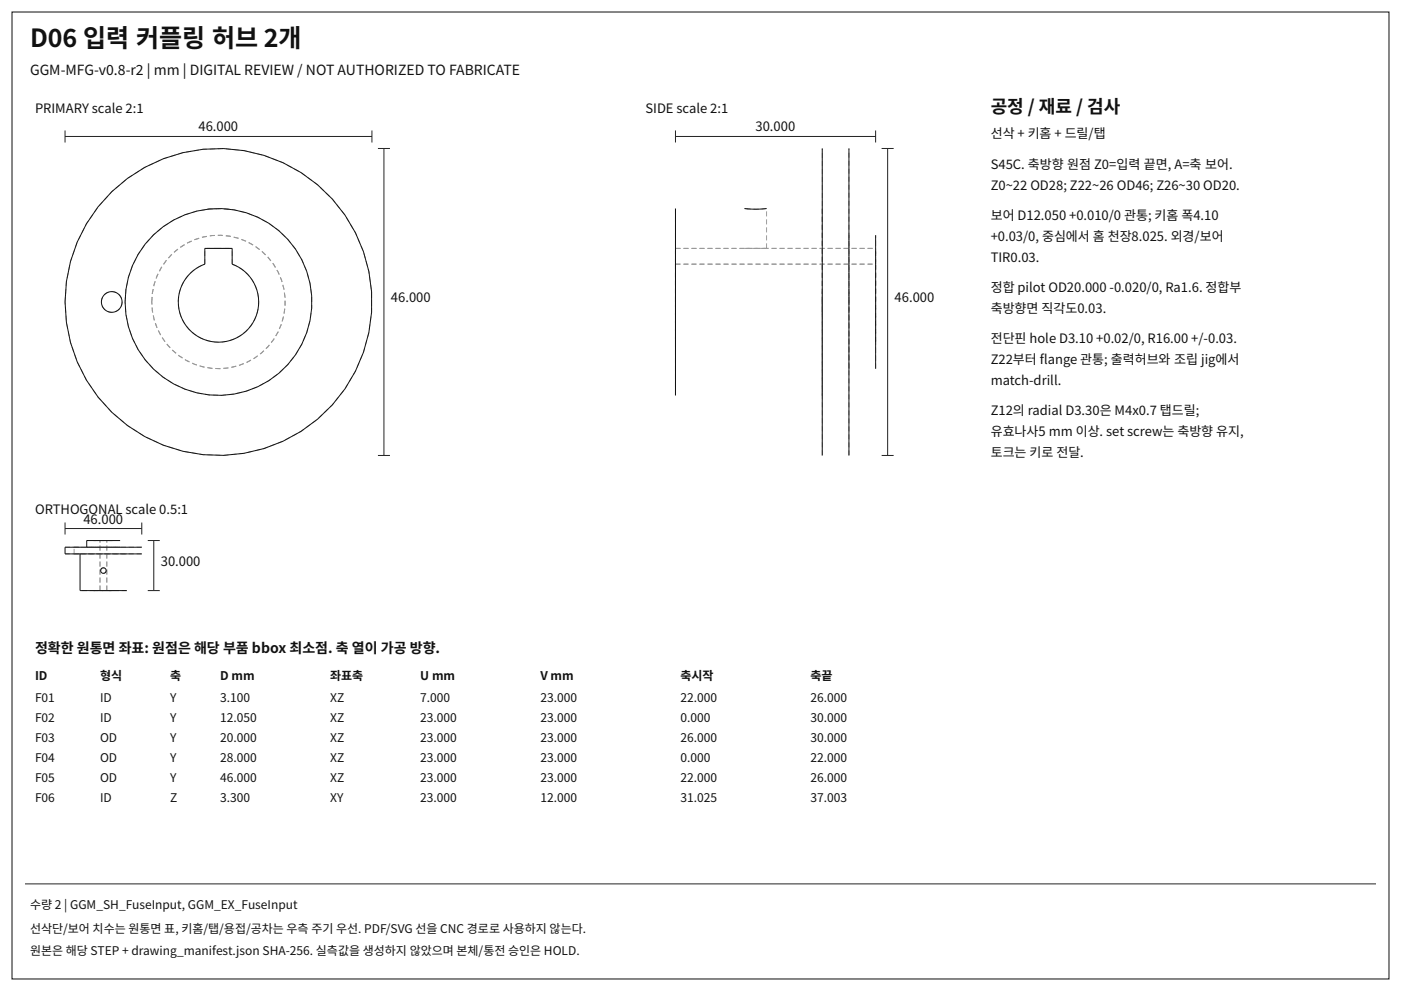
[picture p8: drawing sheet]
<svg xmlns="http://www.w3.org/2000/svg" width="420mm" height="297mm" viewBox="0 0 420 297" stroke-linecap="round" stroke-linejoin="round" font-family="sans-serif">
<defs><g id="words">
<text font-size="7.5" fill="#111" x="9" y="14.1">D06 입력 커플링 허브 2개</text>
<text font-size="5.4" fill="#111" x="297" y="33.9">공정 / 재료 / 검사</text>
<g font-size="4.2" fill="#111">
<text x="9" y="22.5">GGM-MFG-v0.8-r2 | mm | DIGITAL REVIEW / NOT AUTHORIZED TO FABRICATE</text>
<text x="10.5" y="195.6">정확한 원통면 좌표: 원점은 해당 부품 bbox 최소점. 축 열이 가공 방향.</text>
</g>
<g font-size="3.9" fill="#111">
<text x="10.5" y="33.9">PRIMARY scale 2:1</text>
<text x="193.5" y="33.9">SIDE scale 2:1</text>
<text x="59.5" y="39.4">46.000</text>
<text x="226.5" y="39.4">30.000</text>
<text x="297" y="41.4">선삭 + 키홈 + 드릴/탭</text>
<text x="297" y="50.7">S45C. 축방향 원점 Z0=입력 끝면, A=축 보어.</text>
<text x="297" y="57">Z0~22 OD28; Z22~26 OD46; Z26~30 OD20.</text>
<text x="297" y="66">보어 D12.050 +0.010/0 관통; 키홈 폭4.10</text>
<text x="297" y="72.3">+0.03/0, 중심에서 홈 천장8.025. 외경/보어</text>
<text x="297" y="78.6">TIR0.03.</text>
<text x="297" y="87.6">정합 pilot OD20.000 -0.020/0, Ra1.6. 정합부</text>
<text x="117.2" y="90.5">46.000</text>
<text x="268.2" y="90.5">46.000</text>
<text x="297" y="93.9">축방향면 직각도0.03.</text>
<text x="297" y="102.9">전단핀 hole D3.10 +0.02/0, R16.00 +/-0.03.</text>
<text x="297" y="109.2">Z22부터 fange 관통; 출력허브와 조립 jig에서</text>
<text x="311.7" y="109.2">l</text>
<text x="297" y="115.5">match-drill.</text>
<text x="297" y="124.5">Z12의 radial D3.30은 M4x0.7 탭드릴;</text>
<text x="297" y="130.8">유효나사5 mm 이상. set screw는 축방향 유지,</text>
<text x="297" y="137.1">토크는 키로 전달.</text>
<text x="10.5" y="153.9">ORTHOGONAL scale 0.5:1</text>
<text x="25" y="156.9">46.000</text>
<text x="48.2" y="169.5">30.000</text>
</g>
<g font-size="3.6" fill="#111">
<text x="10.5" y="203.7">ID</text>
<text x="30" y="203.7">형식</text>
<text x="51" y="203.7">축</text>
<text x="66" y="203.7">D mm</text>
<text x="99" y="203.7">좌표축</text>
<text x="126" y="203.7">U mm</text>
<text x="162" y="203.7">V mm</text>
<text x="204" y="203.7">축시작</text>
<text x="243" y="203.7">축끝</text>
<text x="10.5" y="210.3">F01</text>
<text x="30" y="210.3">ID</text>
<text x="51" y="210.3">Y</text>
<text x="66" y="210.3">3.100</text>
<text x="99" y="210.3">XZ</text>
<text x="126" y="210.3">7.000</text>
<text x="162" y="210.3">23.000</text>
<text x="204" y="210.3">22.000</text>
<text x="243" y="210.3">26.000</text>
<text x="10.5" y="216.3">F02</text>
<text x="30" y="216.3">ID</text>
<text x="51" y="216.3">Y</text>
<text x="66" y="216.3">12.050</text>
<text x="99" y="216.3">XZ</text>
<text x="126" y="216.3">23.000</text>
<text x="162" y="216.3">23.000</text>
<text x="204" y="216.3">0.000</text>
<text x="243" y="216.3">30.000</text>
<text x="10.5" y="222.3">F03</text>
<text x="30" y="222.3">OD</text>
<text x="51" y="222.3">Y</text>
<text x="66" y="222.3">20.000</text>
<text x="99" y="222.3">XZ</text>
<text x="126" y="222.3">23.000</text>
<text x="162" y="222.3">23.000</text>
<text x="204" y="222.3">26.000</text>
<text x="243" y="222.3">30.000</text>
<text x="10.5" y="228.3">F04</text>
<text x="30" y="228.3">OD</text>
<text x="51" y="228.3">Y</text>
<text x="66" y="228.3">28.000</text>
<text x="99" y="228.3">XZ</text>
<text x="126" y="228.3">23.000</text>
<text x="162" y="228.3">23.000</text>
<text x="204" y="228.3">0.000</text>
<text x="243" y="228.3">22.000</text>
<text x="10.5" y="234.3">F05</text>
<text x="30" y="234.3">OD</text>
<text x="51" y="234.3">Y</text>
<text x="66" y="234.3">46.000</text>
<text x="99" y="234.3">XZ</text>
<text x="126" y="234.3">23.000</text>
<text x="162" y="234.3">23.000</text>
<text x="204" y="234.3">22.000</text>
<text x="243" y="234.3">26.000</text>
<text x="10.5" y="240.3">F06</text>
<text x="30" y="240.3">ID</text>
<text x="51" y="240.3">Z</text>
<text x="66" y="240.3">3.300</text>
<text x="99" y="240.3">XY</text>
<text x="126" y="240.3">23.000</text>
<text x="162" y="240.3">12.000</text>
<text x="204" y="240.3">31.025</text>
<text x="243" y="240.3">37.003</text>
<text x="9" y="272.4">수량 2 | GGM_SH_FuseInput, GGM_EX_FuseInput</text>
<text x="9" y="279.6">선삭단/보어 치수는 원통면 표, 키홈/탭/용접/공차는 우측 주기 우선. PDF/SVG 선을 CNC 경로로 사용하지 않는다.</text>
<text x="9" y="286.2">원본은 해당 STEP + drawing_manifest.json SHA-256. 실측값을 생성하지 않았으며 본체/통전 승인은 HOLD.</text>
</g>
</g></defs>
<g fill="none" stroke="#111" stroke-width=".3">
<path d="M3.6 3.6h412.8v289.8h-412.8zM246.5 44.5v92M254.5 44.5v92M61.4 74.5h8.2v4.7a12 12 0 0 1 5.6 18.5 12 12 0 0 1-19.4 0 12 12 0 0 1 5.6-18.5zM202.5 62.5v56M223.2 62.5l3.2 .2 3.4-.2M224.1 62.6h.2M224.4 62.6h.1M224.9 62.7h.1M262.5 70.5v40M24 166v11h14M36 162h-10v2"/>
<path d="M42.5 164h-23v2h23"/>
<circle cx="33.5" cy="90.5" r="3.1"/>
<circle cx="65.5" cy="90.5" r="28"/>
<circle cx="65.5" cy="90.5" r="46"/>
<circle cx="31" cy="171" r=".82"/>
</g>
<g fill="none" stroke="#999" stroke-width=".3" stroke-dasharray="1.5 .9" stroke-linecap="butt">
<path d="M61.4 79.2v-4.7M62.2 62.7l3.2-.2 3.4 .2M62.2 74.5h6.6M65.5 62.5l-3.3 .2M65.5 74.5h-3.3M68.8 62.7l-3.3-.2M68.8 74.5h-3.3M69.6 74.5h-8.2M69.6 79.2v-4.7M69.6 79.2a12 12 0 0 1 2.8 21.2 12 12 0 0 1-18.9-9.9M202.5 79.2v23.3M202.5 79.2v-4.7"/>
<path d="M202.5 79.2h60M202.5 74.5h60M223.2 74.5h6.6M224.1 62.6l-.9-.1M224.4 62.6h-.1M224.9 62.7l-.5-.1M229.8 62.5l-4.8 .2M229.8 74.5v-12M229.8 74.5h-6.6M246.5 62.5v56M254.5 70.5v40M262.5 79.2v-4.7"/>
<path d="M262.5 79.2v23.3M19.5 90.5a46 46 0 0 1 67.2-40.8 46 46 0 0 1 5.3 78.4 46 46 0 0 1-72.1-31.5l-.4-6.1M30.4 90.5a3.1 3.1 0 0 1 4.5-2.8 3.1 3.1 0 0 1 .4 5.3 3.1 3.1 0 0 1-4.9-2.1v-.4M37.5 90.5a28 28 0 0 1 40.9-24.8 28 28 0 0 1 3.2 47.7 28 28 0 0 1-43.9-19.2l-.2-3.7M45.5 90.5a20 20 0 0 1 29.2-17.7 20 20 0 0 1 2.3 34.1 20 20 0 0 1-31.3-13.7l-.2-2.7M53.5 90.5a12 12 0 0 1 7.9-11.3M202.5 90.5v-28M202.5 90.5v-11.3M246.5 90.5v-28M246.5 90.5v-46M246.5 90.5v-3.1M246.5 87.4v6.2"/>
<path d="M246.5 93.6v-3.1M254.5 90.5v-46M254.5 90.5v-3.1M254.5 87.4v6.2M254.5 93.6v-3.1M254.5 90.5v-20M262.5 90.5v-20M262.5 90.5v-11.3M202.5 118.5v-28M202.5 102.5v-12M246.5 118.5v-28M254.5 110.5v-20"/>
<path d="M262.5 110.5v-20M262.5 102.5v-12M246.5 136.5v-46M254.5 136.5v-46M22.2 166h1.6M22.2 164h1.6M22.2 166v-2M23.8 166h-1.6M23.8 164h-1.6M24 166h14M26 164h10M28 177h2"/>
<path d="M28 162h2M30 177v-15M31 170.2a.82 .82 0 0 0-.7 1.2 .82 .82 0 0 0 1.4 .1 .82 .82 0 0 0-.6-1.3h-.1M32 177h2M32 177h-2M32 177v-15M32 162h-2M32 162h2M34 177h-6M34 162h-6M36 162h-10M36 164h-10"/>
<path d="M38 177h-14M38 166h-14M42.5 166h-23M42.5 164h-23"/>
</g>
<g fill="none" stroke="#222" stroke-width=".3">
<path d="M19.5 39.1v3.6M111.5 39.1v3.6M202.5 39.1v3.6M262.5 39.1v3.6M19.5 40.9h92M113.3 44.5h3.6M115.1 44.5v92M202.5 40.9h60M264.3 44.5h3.6M266.1 44.5v92M113.3 136.5h3.6M264.3 136.5h3.6"/>
<path d="M19.5 156.6v3.6M19.5 158.4h23M42.5 156.6v3.6M44.3 162h3.6M44.3 177h3.6M46.1 162v15M7.5 264.9h405"/>
</g>
<use href="#words"/>
</svg>
